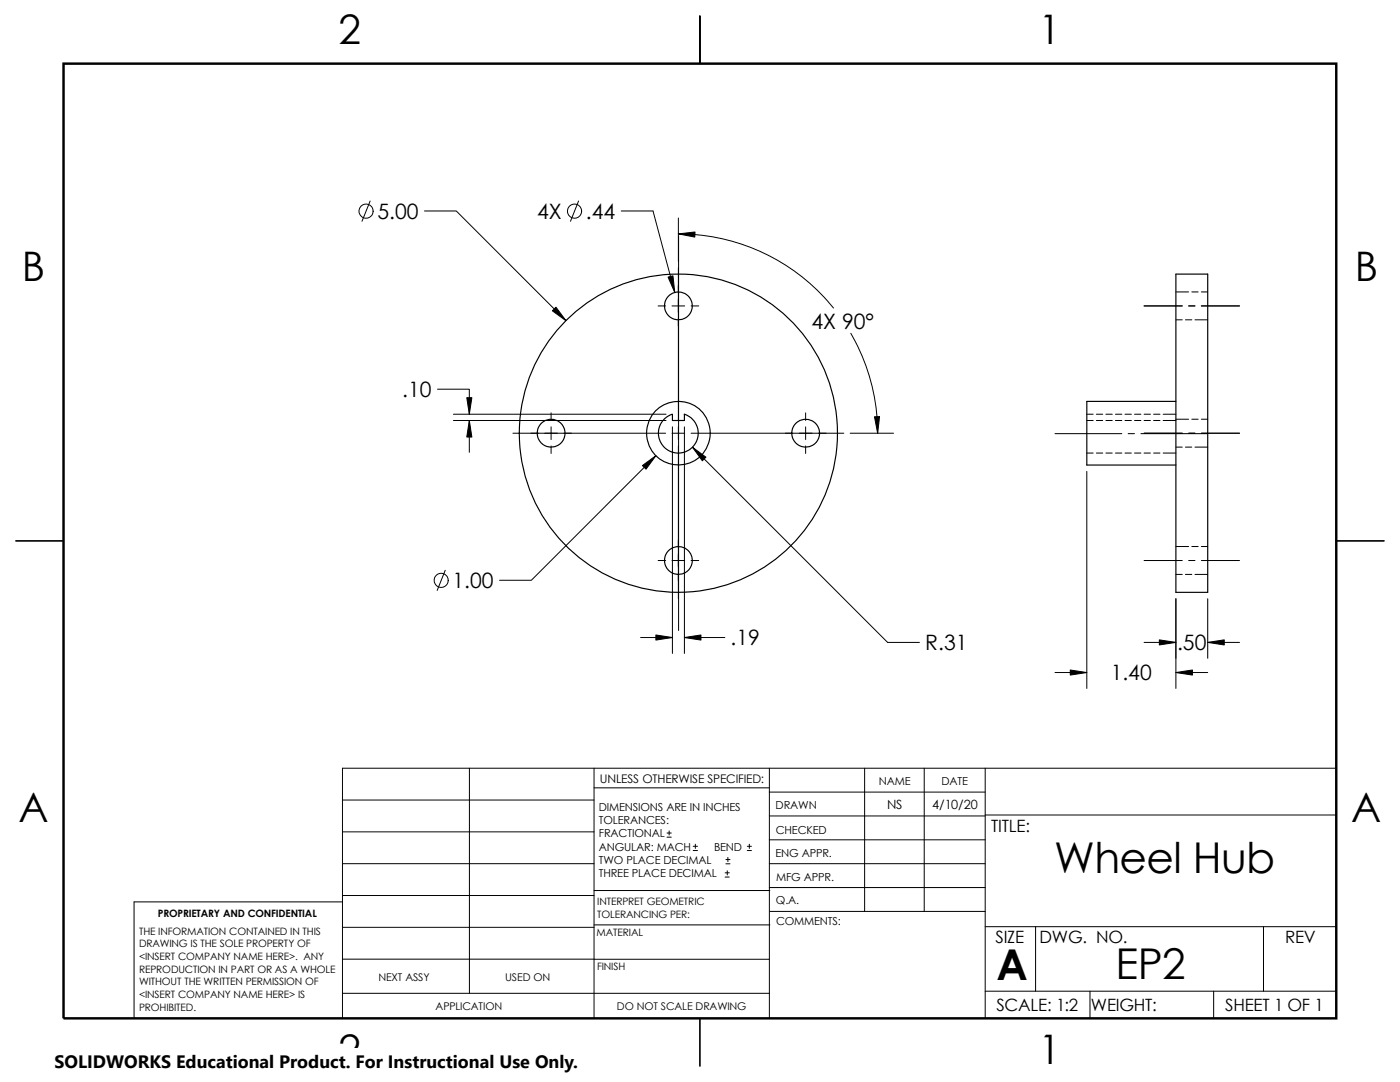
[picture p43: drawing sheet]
<svg xmlns="http://www.w3.org/2000/svg" width="279mm" height="216mm" viewBox="0 0 279 216" stroke-linecap="round" stroke-linejoin="round" font-family="sans-serif">
<defs><g id="words">
<g font-size="8.5">
<text x="210.4" y="174.1">Wheel Hub</text>
<text x="198.9" y="195.5">A</text>
<text x="222.7" y="195.3">EP2</text>
</g>
<g font-size="8.1">
<text x="67.6" y="8.8">2</text>
<text x="207.3" y="8.8">1</text>
<text x="4.4" y="56.1">B</text>
<text x="270.4" y="56.1">B</text>
<text x="3.7" y="164.1">A</text>
<text x="269.7" y="164.1">A</text>
<text x="67.6" y="212.3">2</text>
<text x="207.3" y="212.3">1</text>
</g>
<g font-size="4.2">
<text x="75.3" y="43.7">5.00</text>
<text x="107.2" y="43.7">4X</text>
<text x="116.9" y="43.7">.44</text>
<text x="162" y="65.6">4X 90°</text>
<text x="80.3" y="79.2">.10</text>
<text x="90.3" y="117.3">1.00</text>
<text x="145.8" y="128.8">.19</text>
<text x="184.7" y="129.8">R.31</text>
<text x="234.9" y="129.8">.50</text>
<text x="221.7" y="135.8">1.40</text>
</g>
<text font-size="3.6" x="10.9" y="213">SOLIDWORKS Educational Product. For Instructional Use Only.</text>
<g font-size="3.4">
<text x="197.8" y="166">TITLE:</text>
<text x="198.7" y="188.1">SIZE</text>
<text x="207.5" y="188.1">DWG. NO.</text>
<text x="256.5" y="188.2">REV</text>
<text x="198.8" y="201.7">SCALE: 1:2</text>
<text x="217.7" y="201.7">WEIGHT:</text>
<text x="244.5" y="201.7">SHEET 1 OF 1</text>
</g>
<g font-size="2.5">
<text x="177" y="161.4">NS</text>
<text x="186.1" y="161.5">4/10/20</text>
</g>
<text font-size="2.4" x="119.7" y="156.2">UNLESS OTHERWISE SPECIFIED:</text>
<g font-size="2.2">
<text x="119.5" y="161.8">DIMENSIONS ARE IN INCHES</text>
<text x="154.8" y="161.5">DRAWN</text>
<text x="175.4" y="156.7">NAME</text>
<text x="187.9" y="156.7">DATE</text>
<text x="119.5" y="164.4">TOLERANCES:</text>
<text x="119.5" y="167.1">FRACTIONAL</text>
<text x="154.8" y="166.3">CHECKED</text>
<text x="119.5" y="172.4">TWO PLACE DECIMAL</text>
<text x="119.5" y="169.7">ANGULAR: MACH</text>
<text x="142.5" y="169.7">BEND</text>
<text x="154.8" y="171">ENG APPR.</text>
<text x="119.5" y="175">THREE PLACE DECIMAL</text>
<text x="154.9" y="175.7">MFG APPR.</text>
<text x="154.9" y="180.4">Q.A.</text>
<text x="154.9" y="184.7">COMMENTS:</text>
</g>
<g font-size="2.1">
<text x="75.5" y="195.7">NEXT ASSY</text>
<text x="100.8" y="195.7">USED ON</text>
<text x="86.9" y="201.6">APPLICATION</text>
<text x="123.1" y="201.6">DO NOT SCALE DRAWING</text>
</g>
<g font-size="2">
<text x="31.5" y="182.9">PROPRIETARY AND CONFIDENTIAL</text>
<text x="119.2" y="183.1">TOLERANCING PER:</text>
<text x="119.2" y="180.6">INTERPRET GEOMETRIC</text>
<text x="27.7" y="186.5">THE INFORMATION CONTAINED IN THIS</text>
<text x="27.7" y="189.1">DRAWING IS THE SOLE PROPERTY OF</text>
<text x="27.7" y="191.6">&lt;INSERT COMPANY NAME HERE&gt;. ANY</text>
<text x="119.1" y="186.7">MATERIAL</text>
<text x="27.7" y="194.1">REPRODUCTION IN PART OR AS A WHOLE</text>
<text x="27.7" y="196.6">WITHOUT THE WRITTEN PERMISSION OF</text>
<text x="119.1" y="193.5">FINISH</text>
<text x="27.7" y="199.2">&lt;INSERT COMPANY NAME HERE&gt; IS</text>
<text x="27.7" y="201.7">PROHIBITED.</text>
</g>
</g></defs>
<g fill="none" stroke="#000" stroke-width=".2">
<path d="M73.9 40.1l-1.7 4.1M84.7 42.1h6.4l21.8 21.9M115.5 40.1l-1.6 4.1M124 42.1h6.3l4.4 16.3M135.4 43.5v8.7M135.4 53.4v30.5M135.4 46.7a39.8 39.8 0 0 1 30.9 14.8M135.4 47.1v78.7M234.7 58.3h2.5M237.9 58.3h1.2M239.8 58.3h1.2M87.3 77.7h6.4v5"/>
<path d="M131.3 61h1.5M134.1 61h2.6M137.9 61h1.5M169.8 66.5a39.7 39.7 0 0 1 5.4 19.9M228.3 61h7.6M234.7 63.8h1.2M236.6 63.8h1.3M237.2 61h1.3M238.5 63.8h2.5M239.8 61h7.6M90.5 82.7h42.4M90.5 83.9h42.4"/>
<path d="M93.7 83.9v6.4M102.4 86.4h30.4M110 82.4v1.5M110 85.2v2.5M110 89v1.5M130.9 90.9l-24.9 24.9h-6.3M134.1 86.4h2.6M134.2 85.2v45.2M135.4 85.2v2.5M135.4 89v30.5M136.6 85.2v45.2M137.9 86.4h30.5"/>
<path d="M138.2 89.2l38.9 39h6.4M160.8 82.4v1.5M160.8 85.2v2.5M160.8 89v1.5M169.7 86.4h8.6M210.5 86.5h13.4M216.9 82.7h1.3M216.9 94.1v43.3M216.9 83.9h1.3M216.9 90.4h1.3M218.8 82.7h1.3M218.8 83.9h1.3"/>
<path d="M218.8 90.4h1.3M220.7 82.7h1.3M220.7 83.9h1.3M220.7 90.4h1.3M222.6 82.7h1.3M222.6 83.9h1.3M222.6 90.4h1.3M224.5 82.7h1.3M224.5 83.9h1.3M224.5 90.4h1.3M225.1 86.5h1.3M226.4 82.7h1.3"/>
<path d="M226.4 83.9h1.3M226.4 90.4h1.3M227.7 86.5h13.3M228.3 86.4h7.6M228.3 82.7h1.3M228.3 83.9h1.3M228.3 90.4h1.3M230.2 82.7h1.3M230.2 83.9h1.3M230.2 90.4h1.3M232.1 82.7h2.6M232.1 83.9h2.6"/>
<path d="M232.1 90.4h2.6M234.7 89.2h1.2M234.7 83.7h2.5M236.6 89.2h1.2M237.2 86.4h1.3M237.8 83.7h1.3M238.5 89.2h2.5M239.8 86.4h7.6M239.8 83.7h1.2M88.9 113.8l-1.7 4M131.3 111.8h1.5M134.1 111.8h2.6"/>
<path d="M137.9 111.8h1.5M228.3 111.8h7.6M234.7 119.5v17.9M234.7 114.6h1.2M234.7 109.1h2.5M236.6 114.6h1.3M237.2 111.8h1.3M237.9 109.1h1.2M238.5 114.6h2.5M239.8 111.8h7.6M239.8 109.1h1.2M241 119.5v11.9"/>
<path d="M127.8 127.2h6.4M136.6 127.2h8.1M210.5 134.2h6.4M228.3 128.2h6.4M234.7 134.2h6.3M241 128.2h6.4M68.3 159.6h50.3M93.7 153.3v44.9M118.6 157.2h34.9M118.6 153.3v49.9M153.5 158.1h43.1M153.5 153.3v49.9"/>
<path d="M172.6 153.3v28.6M184.4 153.3v28.6M196.6 153.3v49.9M266.7 153.3h-198.4v49.9M68.3 166h50.3M68.3 172.3h50.3M68.3 178.7h50.3M68.3 180h-41.5v23.2M118.6 177.7h35M133.1 167h.9M133.1 166.2h.9M133.5 165.8v.8"/>
<path d="M138.3 169.7h.9M138.3 168.9h.9M138.8 168.4v.9M144.7 175h.8M144.7 174.2h.8M144.9 172.4h.8M144.9 171.5h.8M145.1 173.8v.8M145.3 171.1v.8M149.1 169.7h.9M149.1 168.9h.9M149.5 168.4v.9"/>
<path d="M153.5 167.6h43.1M153.5 162.8h43.1M153.5 172.3h43.1M153.5 177.1h43.1M196.6 162.6h70.1M68.3 198.2h85.2M68.3 191.4h85.2M68.3 185h50.3M118.6 184.6h35M153.6 181.9h43M196.6 197.8h70.1M196.6 184.9h70.1"/>
<path d="M206.7 184.9v12.9M217.5 197.8v5.4M242.2 197.8v5.4M252.2 184.9v12.9"/>
<circle cx="73.1" cy="42.1" r="1.41"/>
<circle cx="114.7" cy="42.1" r="1.41"/>
<circle cx="88" cy="115.8" r="1.41"/>
</g>
<g fill="none" stroke="#000" stroke-width=".23">
<path d="M139.7 3.2v9.5v-9.5M234.7 54.7h6.3v63.5h-6.3zM136.6 82.7a4 4 0 0 1 2.6 4.9 4 4 0 0 1-2.4 2.5l-1.7 .3-1.2-.3a3.9 3.9 0 0 1-2.5-3v-.9l.2-.9a3.9 3.9 0 0 1 2.4-2.6h.2v1.2h2.4v-1.2M234.7 80.1h-17.8v12.7h17.8M3.2 107.9h9.5M266.7 107.9h9.5M139.7 203.2v9.5"/>
<circle cx="135.4" cy="61" r="2.78"/>
<circle cx="110" cy="86.4" r="2.78"/>
<circle cx="135.4" cy="86.4" r="6.3"/>
<circle cx="135.4" cy="86.4" r="31.8"/>
<circle cx="160.8" cy="86.4" r="2.78"/>
<circle cx="135.4" cy="111.8" r="2.78"/>
</g>
<path d="M12.7 12.7h254v190.5h-254z" fill="none" stroke="#000" stroke-width=".49"/>
<g fill="#000" stroke="#000" stroke-width=".2">
<path d="M133.3 55.3l1-.3 .4 3.4z" fill-rule="evenodd"/>
<path d="M135.4 46.7l3.3-.4v1z" fill-rule="evenodd"/>
<path d="M110.2 62l.8-.7 1.9 2.7z" fill-rule="evenodd"/>
<path d="M93.7 83.9l.5 3.3h-1z" fill-rule="evenodd"/>
<path d="M93.2 79.4h1l-.5 3.3z" fill-rule="evenodd"/>
<path d="M128.2 92.9l2.7-2-2 2.7z" fill-rule="evenodd"/>
<path d="M138.2 89.2l2.7 2-.7 .7z" fill-rule="evenodd"/>
<path d="M174.5 83.2l1-.1-.3 3.3z" fill-rule="evenodd"/>
<path d="M130.9 126.7l3.3 .5-3.3 .5z" fill-rule="evenodd"/>
<path d="M136.6 127.2l3.3-.5v1z" fill-rule="evenodd"/>
<path d="M213.6 133.7l3.3 .5-3.3 .5z" fill-rule="evenodd"/>
<path d="M231.4 127.7l3.3 .5-3.3 .5z" fill-rule="evenodd"/>
<path d="M234.7 134.2l3.3-.5v1z" fill-rule="evenodd"/>
<path d="M241 128.2l3.3-.5v1z" fill-rule="evenodd"/>
</g>
<path d="M10.9 209.2h104.7v6.7h-104.7z" fill="#fff"/>
<use href="#words"/>
</svg>
